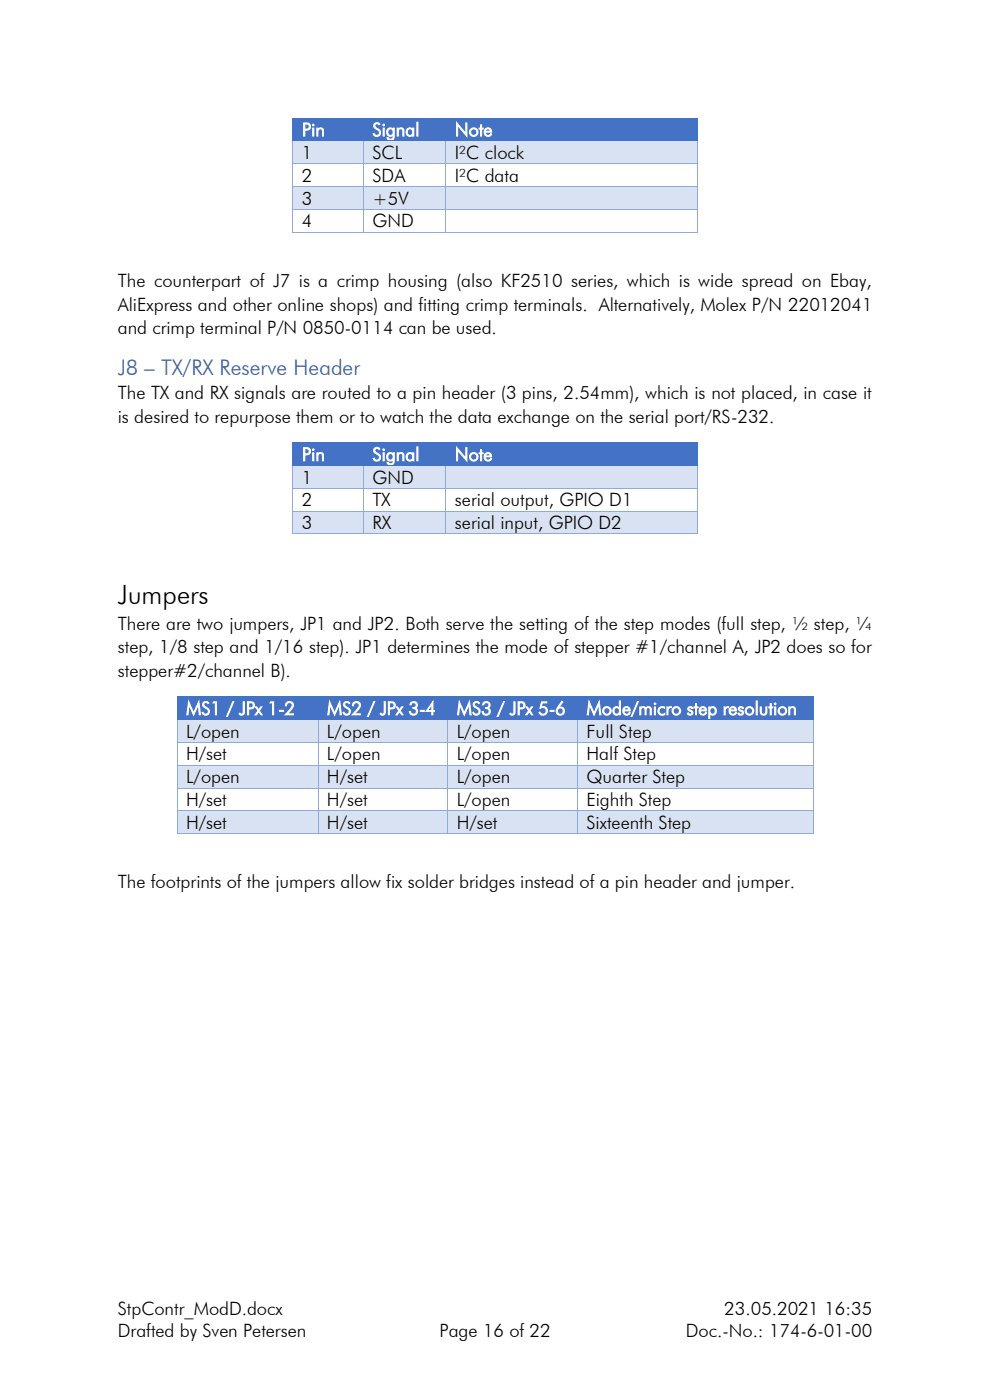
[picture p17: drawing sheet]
<svg xmlns="http://www.w3.org/2000/svg" width="210mm" height="297mm" viewBox="0 0 210 297" stroke-linecap="round" stroke-linejoin="round" font-family="sans-serif">
<defs><g id="words">
<text font-size="5.6" x="25" y="128">Jumpers</text>
<text font-size="4.6" fill="#2f5496" x="25" y="79.5">J8 – TX/RX Reserve Header</text>
<g font-size="3.9" fill="#fff">
<text x="64.1" y="28.9">Pin</text>
<text x="79" y="28.9">Signal</text>
<text x="96.5" y="28.9">Note</text>
<text x="64.1" y="97.8">Pin</text>
<text x="79" y="97.8">Signal</text>
<text x="96.5" y="97.8">Note</text>
<text x="39.5" y="151.7">MS1 / JPx 1-2</text>
<text x="69.4" y="151.7">MS2 / JPx 3-4</text>
<text x="96.9" y="151.7">MS3 / JPx 5-6</text>
<text x="124.4" y="151.7">Mode/micro step resolution</text>
</g>
<g font-size="3.9">
<text x="64.1" y="33.7">1</text>
<text x="79" y="33.7">SCL</text>
<text x="96.5" y="33.7">I²C clock</text>
<text x="64.1" y="38.6">2</text>
<text x="79" y="38.6">SDA</text>
<text x="96.5" y="38.6">I²C data</text>
<text x="64.1" y="43.4">3</text>
<text x="79" y="43.4">+5V</text>
<text x="64.1" y="48.2">4</text>
<text x="79" y="48.2">GND</text>
<text x="25" y="60.9">The counterpart of J7 is a crimp housing (also KF2510 series, which is wide spread on Ebay,</text>
<text x="25" y="65.9">AliExpress and other online shops) and fitting crimp terminals. Alternatively, Molex P/N 22012041</text>
<text x="25" y="70.9">and crimp terminal P/N 0850-0114 can be used.</text>
<text x="25" y="84.7">The TX and RX signals are routed to a pin header (3 pins, 2.54mm), which is not placed, in case it</text>
<text x="25" y="89.7">is desired to repurpose them or to watch the data exchange on the serial port/RS-232.</text>
<text x="64.1" y="102.6">1</text>
<text x="64.1" y="107.4">2</text>
<text x="79" y="102.6">GND</text>
<text x="79" y="107.4">TX</text>
<text x="96.5" y="107.4">serial output, GPIO D1</text>
<text x="64.1" y="112.2">3</text>
<text x="79" y="112.2">RX</text>
<text x="96.5" y="112.2">serial input, GPIO D2</text>
<text x="25" y="133.6">There are two jumpers, JP1 and JP2. Both serve the setting of the step modes (full step, ½ step, ¼</text>
<text x="25" y="138.6">step, 1/8 step and 1/16 step). JP1 determines the mode of stepper #1/channel A, JP2 does so for</text>
<text x="25" y="143.7">stepper#2/channel B).</text>
<text x="39.5" y="156.5">L/open</text>
<text x="39.5" y="161.3">H/set</text>
<text x="69.4" y="156.5">L/open</text>
<text x="69.4" y="161.3">L/open</text>
<text x="96.9" y="156.5">L/open</text>
<text x="96.9" y="161.3">L/open</text>
<text x="124.4" y="156.5">Full Step</text>
<text x="124.4" y="161.3">Half Step</text>
<text x="39.5" y="166.2">L/open</text>
<text x="69.4" y="166.2">H/set</text>
<text x="96.9" y="166.2">L/open</text>
<text x="124.4" y="166.2">Quarter Step</text>
<text x="39.5" y="171">H/set</text>
<text x="69.4" y="171">H/set</text>
<text x="96.9" y="171">L/open</text>
<text x="124.4" y="171">Eighth Step</text>
<text x="39.5" y="175.8">H/set</text>
<text x="69.4" y="175.8">H/set</text>
<text x="96.9" y="175.8">H/set</text>
<text x="124.4" y="175.8">Sixteenth Step</text>
<text x="25" y="188.5">The footprints of the jumpers allow fix solder bridges instead of a pin header and jumper.</text>
<text x="25" y="279">StpContr_ModD.docx</text>
<text x="153.7" y="279">23.05.2021 16:35</text>
<text x="25" y="283.6">Drafted by Sven Petersen</text>
<text x="93.2" y="283.6">Page 16 of 22</text>
<text x="145.5" y="283.6">Doc.-No.: 174-6-01-00</text>
</g>
</g></defs>
<g fill="#4472c4">
<path d="M62.2 25.2h14.9v4.6h-14.9z" fill-rule="evenodd"/>
<path d="M64.1 25.2h11.1v4.6h-11.1z" fill-rule="evenodd"/>
<path d="M77.1 25.2h17.5v4.6h-17.5z" fill-rule="evenodd"/>
<path d="M79 25.2h13.7v4.6h-13.7z" fill-rule="evenodd"/>
<path d="M94.6 25.2h53.2v4.6h-53.2z" fill-rule="evenodd"/>
<path d="M96.5 25.2h49.5v4.6h-49.5z" fill-rule="evenodd"/>
<path d="M62.1 25h.1v.1h-.1z" fill-rule="evenodd"/>
<path d="M62.1 25h.1v.1h-.1z" fill-rule="evenodd"/>
</g>
<path d="M62.2 25.1h14.9" fill="none" stroke="#4472c4" stroke-width=".21"/>
<path d="M77.1 25h.2v.1h-.2z" fill-rule="evenodd" fill="#4472c4"/>
<path d="M77.3 25.1h17.3" fill="none" stroke="#4472c4" stroke-width=".21"/>
<path d="M94.6 25h.2v.1h-.2z" fill-rule="evenodd" fill="#4472c4"/>
<path d="M94.8 25.1h53" fill="none" stroke="#4472c4" stroke-width=".21"/>
<g fill="#4472c4">
<path d="M147.8 25h.2v.1h-.2z" fill-rule="evenodd"/>
<path d="M147.8 25h.2v.1h-.2z" fill-rule="evenodd"/>
</g>
<path d="M62.2 25.1v4.7M147.9 25.1v4.7" fill="none" stroke="#4472c4" stroke-width=".21"/>
<g fill="#d9e2f3">
<path d="M62.2 30h14.8v4.7h-14.8z" fill-rule="evenodd"/>
<path d="M64.1 30h11.1v4.7h-11.1z" fill-rule="evenodd"/>
<path d="M77.2 30h17.3v4.7h-17.3z" fill-rule="evenodd"/>
<path d="M79 30h13.7v4.7h-13.7z" fill-rule="evenodd"/>
<path d="M94.7 30h53.1v4.7h-53.1z" fill-rule="evenodd"/>
<path d="M96.5 30h49.5v4.7h-49.5z" fill-rule="evenodd"/>
</g>
<path d="M62.1 29.8h.1v.2h-.1z" fill-rule="evenodd" fill="#4472c4"/>
<path d="M62.2 29.9h14.8" fill="none" stroke="#4472c4" stroke-width=".21"/>
<g fill="#4472c4">
<path d="M77 29.8h.2v.2h-.2z" fill-rule="evenodd"/>
<path d="M77.2 29.8h.2v.2h-.2z" fill-rule="evenodd"/>
</g>
<path d="M77.4 29.9h17.1" fill="none" stroke="#4472c4" stroke-width=".21"/>
<g fill="#4472c4">
<path d="M94.5 29.8h.2v.2h-.2z" fill-rule="evenodd"/>
<path d="M94.7 29.8h.1v.2h-.1z" fill-rule="evenodd"/>
</g>
<path d="M94.8 29.9h53" fill="none" stroke="#4472c4" stroke-width=".21"/>
<path d="M147.8 29.8h.2v.2h-.2z" fill-rule="evenodd" fill="#4472c4"/>
<path d="M62.2 30v4.7M77.1 30v4.7M94.6 30v4.7M147.9 30v4.7" fill="none" stroke="#8eaadb" stroke-width=".21"/>
<path d="M62.1 34.7h.1v.1h-.1z" fill-rule="evenodd" fill="#8eaadb"/>
<path d="M62.2 34.8h14.8" fill="none" stroke="#8eaadb" stroke-width=".21"/>
<path d="M77 34.7h.2v.1h-.2z" fill-rule="evenodd" fill="#8eaadb"/>
<path d="M77.2 34.8h17.3" fill="none" stroke="#8eaadb" stroke-width=".21"/>
<path d="M94.5 34.7h.2v.1h-.2z" fill-rule="evenodd" fill="#8eaadb"/>
<path d="M94.7 34.8h53.1" fill="none" stroke="#8eaadb" stroke-width=".21"/>
<path d="M147.8 34.7h.2v.1h-.2z" fill-rule="evenodd" fill="#8eaadb"/>
<path d="M62.2 34.8v4.7M77.1 34.8v4.7M94.6 34.8v4.7M147.9 34.8v4.7" fill="none" stroke="#8eaadb" stroke-width=".21"/>
<g fill="#d9e2f3">
<path d="M62.2 39.7h14.8v4.6h-14.8z" fill-rule="evenodd"/>
<path d="M64.1 39.7h11.1v4.6h-11.1z" fill-rule="evenodd"/>
<path d="M77.2 39.7h17.3v4.6h-17.3z" fill-rule="evenodd"/>
<path d="M79 39.7h13.7v4.6h-13.7z" fill-rule="evenodd"/>
<path d="M94.7 39.7h53.1v4.6h-53.1z" fill-rule="evenodd"/>
<path d="M96.5 39.7h49.5v4.6h-49.5z" fill-rule="evenodd"/>
</g>
<path d="M62.1 39.5h.1v.2h-.1z" fill-rule="evenodd" fill="#8eaadb"/>
<path d="M62.2 39.6h14.8" fill="none" stroke="#8eaadb" stroke-width=".21"/>
<path d="M77 39.5h.2v.2h-.2z" fill-rule="evenodd" fill="#8eaadb"/>
<path d="M77.2 39.6h17.3" fill="none" stroke="#8eaadb" stroke-width=".21"/>
<path d="M94.5 39.5h.2v.2h-.2z" fill-rule="evenodd" fill="#8eaadb"/>
<path d="M94.7 39.6h53.1" fill="none" stroke="#8eaadb" stroke-width=".21"/>
<path d="M147.8 39.5h.2v.2h-.2z" fill-rule="evenodd" fill="#8eaadb"/>
<path d="M62.2 39.7v4.6M77.1 39.7v4.6M94.6 39.7v4.6M147.9 39.7v4.6" fill="none" stroke="#8eaadb" stroke-width=".21"/>
<path d="M62.1 44.3h.1v.2h-.1z" fill-rule="evenodd" fill="#8eaadb"/>
<path d="M62.2 44.4h14.8" fill="none" stroke="#8eaadb" stroke-width=".21"/>
<path d="M77 44.3h.2v.2h-.2z" fill-rule="evenodd" fill="#8eaadb"/>
<path d="M77.2 44.4h17.3" fill="none" stroke="#8eaadb" stroke-width=".21"/>
<path d="M94.5 44.3h.2v.2h-.2z" fill-rule="evenodd" fill="#8eaadb"/>
<path d="M94.7 44.4h53.1" fill="none" stroke="#8eaadb" stroke-width=".21"/>
<path d="M147.8 44.3h.2v.2h-.2z" fill-rule="evenodd" fill="#8eaadb"/>
<path d="M62.2 44.5v4.7" fill="none" stroke="#8eaadb" stroke-width=".21"/>
<g fill="#8eaadb">
<path d="M62.1 49.2h.1v.1h-.1z" fill-rule="evenodd"/>
<path d="M62.1 49.2h.1v.1h-.1z" fill-rule="evenodd"/>
</g>
<path d="M62.2 49.2h14.8M77.1 44.5v4.7" fill="none" stroke="#8eaadb" stroke-width=".21"/>
<path d="M77 49.2h.2v.1h-.2z" fill-rule="evenodd" fill="#8eaadb"/>
<path d="M77.2 49.2h17.3M94.6 44.5v4.7" fill="none" stroke="#8eaadb" stroke-width=".21"/>
<path d="M94.5 49.2h.2v.1h-.2z" fill-rule="evenodd" fill="#8eaadb"/>
<path d="M94.7 49.2h53.1M147.9 44.5v4.7" fill="none" stroke="#8eaadb" stroke-width=".21"/>
<g fill="#8eaadb">
<path d="M147.8 49.2h.2v.1h-.2z" fill-rule="evenodd"/>
<path d="M147.8 49.2h.2v.1h-.2z" fill-rule="evenodd"/>
</g>
<g fill="#4472c4">
<path d="M62.2 94h14.9v4.7h-14.9z" fill-rule="evenodd"/>
<path d="M64.1 94h11.1v4.7h-11.1z" fill-rule="evenodd"/>
<path d="M77.1 94h17.5v4.7h-17.5z" fill-rule="evenodd"/>
<path d="M79 94h13.7v4.7h-13.7z" fill-rule="evenodd"/>
<path d="M94.6 94h53.2v4.7h-53.2z" fill-rule="evenodd"/>
<path d="M96.5 94h49.5v4.7h-49.5z" fill-rule="evenodd"/>
<path d="M62.1 93.8h.1v.2h-.1z" fill-rule="evenodd"/>
<path d="M62.1 93.8h.1v.2h-.1z" fill-rule="evenodd"/>
</g>
<path d="M62.2 93.9h14.9" fill="none" stroke="#4472c4" stroke-width=".21"/>
<path d="M77.1 93.8h.2v.2h-.2z" fill-rule="evenodd" fill="#4472c4"/>
<path d="M77.3 93.9h17.3" fill="none" stroke="#4472c4" stroke-width=".21"/>
<path d="M94.6 93.8h.2v.2h-.2z" fill-rule="evenodd" fill="#4472c4"/>
<path d="M94.8 93.9h53" fill="none" stroke="#4472c4" stroke-width=".21"/>
<g fill="#4472c4">
<path d="M147.8 93.8h.2v.2h-.2z" fill-rule="evenodd"/>
<path d="M147.8 93.8h.2v.2h-.2z" fill-rule="evenodd"/>
</g>
<path d="M62.2 94v4.7M147.9 94v4.7" fill="none" stroke="#4472c4" stroke-width=".21"/>
<g fill="#d9e2f3">
<path d="M62.2 98.9h14.8v4.6h-14.8z" fill-rule="evenodd"/>
<path d="M64.1 98.9h11.1v4.6h-11.1z" fill-rule="evenodd"/>
<path d="M77.2 98.9h17.3v4.6h-17.3z" fill-rule="evenodd"/>
<path d="M79 98.9h13.7v4.6h-13.7z" fill-rule="evenodd"/>
<path d="M94.7 98.9h53.1v4.6h-53.1z" fill-rule="evenodd"/>
<path d="M96.5 98.9h49.5v4.6h-49.5z" fill-rule="evenodd"/>
</g>
<path d="M62.1 98.7h.1v.2h-.1z" fill-rule="evenodd" fill="#4472c4"/>
<path d="M62.2 98.8h14.8" fill="none" stroke="#4472c4" stroke-width=".21"/>
<g fill="#4472c4">
<path d="M77 98.7h.2v.2h-.2z" fill-rule="evenodd"/>
<path d="M77.2 98.7h.2v.2h-.2z" fill-rule="evenodd"/>
</g>
<path d="M77.4 98.8h17.1" fill="none" stroke="#4472c4" stroke-width=".21"/>
<g fill="#4472c4">
<path d="M94.5 98.7h.2v.2h-.2z" fill-rule="evenodd"/>
<path d="M94.7 98.7h.1v.2h-.1z" fill-rule="evenodd"/>
</g>
<path d="M94.8 98.8h53" fill="none" stroke="#4472c4" stroke-width=".21"/>
<path d="M147.8 98.7h.2v.2h-.2z" fill-rule="evenodd" fill="#4472c4"/>
<path d="M62.2 98.9v4.6M77.1 98.9v4.6M94.6 98.9v4.6M147.9 98.9v4.6" fill="none" stroke="#8eaadb" stroke-width=".21"/>
<path d="M62.1 103.5h.1v.2h-.1z" fill-rule="evenodd" fill="#8eaadb"/>
<path d="M62.2 103.6h14.8" fill="none" stroke="#8eaadb" stroke-width=".21"/>
<path d="M77 103.5h.2v.2h-.2z" fill-rule="evenodd" fill="#8eaadb"/>
<path d="M77.2 103.6h17.3" fill="none" stroke="#8eaadb" stroke-width=".21"/>
<path d="M94.5 103.5h.2v.2h-.2z" fill-rule="evenodd" fill="#8eaadb"/>
<path d="M94.7 103.6h53.1" fill="none" stroke="#8eaadb" stroke-width=".21"/>
<path d="M147.8 103.5h.2v.2h-.2z" fill-rule="evenodd" fill="#8eaadb"/>
<path d="M62.2 103.7v4.6M77.1 103.7v4.6M94.6 103.7v4.6M147.9 103.7v4.6" fill="none" stroke="#8eaadb" stroke-width=".21"/>
<g fill="#d9e2f3">
<path d="M62.2 108.5h14.8v4.7h-14.8z" fill-rule="evenodd"/>
<path d="M64.1 108.5h11.1v4.7h-11.1z" fill-rule="evenodd"/>
<path d="M77.2 108.5h17.3v4.7h-17.3z" fill-rule="evenodd"/>
<path d="M79 108.5h13.7v4.7h-13.7z" fill-rule="evenodd"/>
<path d="M94.7 108.5h53.1v4.7h-53.1z" fill-rule="evenodd"/>
<path d="M96.5 108.5h49.5v4.7h-49.5z" fill-rule="evenodd"/>
</g>
<path d="M62.1 108.3h.1v.2h-.1z" fill-rule="evenodd" fill="#8eaadb"/>
<path d="M62.2 108.4h14.8" fill="none" stroke="#8eaadb" stroke-width=".21"/>
<path d="M77 108.3h.2v.2h-.2z" fill-rule="evenodd" fill="#8eaadb"/>
<path d="M77.2 108.4h17.3" fill="none" stroke="#8eaadb" stroke-width=".21"/>
<path d="M94.5 108.3h.2v.2h-.2z" fill-rule="evenodd" fill="#8eaadb"/>
<path d="M94.7 108.4h53.1" fill="none" stroke="#8eaadb" stroke-width=".21"/>
<path d="M147.8 108.3h.2v.2h-.2z" fill-rule="evenodd" fill="#8eaadb"/>
<path d="M62.2 108.5v4.7" fill="none" stroke="#8eaadb" stroke-width=".21"/>
<g fill="#8eaadb">
<path d="M62.1 113.2h.1v.1h-.1z" fill-rule="evenodd"/>
<path d="M62.1 113.2h.1v.1h-.1z" fill-rule="evenodd"/>
</g>
<path d="M62.2 113.3h14.8M77.1 108.5v4.7" fill="none" stroke="#8eaadb" stroke-width=".21"/>
<path d="M77 113.2h.2v.1h-.2z" fill-rule="evenodd" fill="#8eaadb"/>
<path d="M77.2 113.3h17.3M94.6 108.5v4.7" fill="none" stroke="#8eaadb" stroke-width=".21"/>
<path d="M94.5 113.2h.2v.1h-.2z" fill-rule="evenodd" fill="#8eaadb"/>
<path d="M94.7 113.3h53.1M147.9 108.5v4.7" fill="none" stroke="#8eaadb" stroke-width=".21"/>
<g fill="#8eaadb">
<path d="M147.8 113.2h.2v.1h-.2z" fill-rule="evenodd"/>
<path d="M147.8 113.2h.2v.1h-.2z" fill-rule="evenodd"/>
</g>
<g fill="#4472c4">
<path d="M37.6 147.9h29.9v4.7h-29.9z" fill-rule="evenodd"/>
<path d="M39.5 147.9h26v4.7h-26z" fill-rule="evenodd"/>
<path d="M67.5 147.9h27.5v4.7h-27.5z" fill-rule="evenodd"/>
<path d="M69.4 147.9h23.7v4.7h-23.7z" fill-rule="evenodd"/>
<path d="M95 147.9h27.5v4.7h-27.5z" fill-rule="evenodd"/>
<path d="M96.9 147.9h23.7v4.7h-23.7z" fill-rule="evenodd"/>
<path d="M122.5 147.9h49.9v4.7h-49.9z" fill-rule="evenodd"/>
<path d="M124.4 147.9h46.2v4.7h-46.2z" fill-rule="evenodd"/>
<path d="M37.5 147.8h.1v.1h-.1z" fill-rule="evenodd"/>
<path d="M37.5 147.8h.1v.1h-.1z" fill-rule="evenodd"/>
</g>
<path d="M37.6 147.8h29.9" fill="none" stroke="#4472c4" stroke-width=".21"/>
<path d="M67.5 147.8h.2v.1h-.2z" fill-rule="evenodd" fill="#4472c4"/>
<path d="M67.7 147.8h27.3" fill="none" stroke="#4472c4" stroke-width=".21"/>
<path d="M95 147.8h.2v.1h-.2z" fill-rule="evenodd" fill="#4472c4"/>
<path d="M95.2 147.8h27.3" fill="none" stroke="#4472c4" stroke-width=".21"/>
<path d="M122.5 147.8h.2v.1h-.2z" fill-rule="evenodd" fill="#4472c4"/>
<path d="M122.7 147.8h49.8" fill="none" stroke="#4472c4" stroke-width=".21"/>
<g fill="#4472c4">
<path d="M172.5 147.8h.1v.1h-.1z" fill-rule="evenodd"/>
<path d="M172.5 147.8h.1v.1h-.1z" fill-rule="evenodd"/>
</g>
<path d="M37.6 147.9v4.7M172.5 147.9v4.7" fill="none" stroke="#4472c4" stroke-width=".21"/>
<g fill="#d9e2f3">
<path d="M37.6 152.8h29.8v4.6h-29.8z" fill-rule="evenodd"/>
<path d="M39.5 152.8h26v4.6h-26z" fill-rule="evenodd"/>
<path d="M67.5 152.8h27.4v4.6h-27.4z" fill-rule="evenodd"/>
<path d="M69.4 152.8h23.7v4.6h-23.7z" fill-rule="evenodd"/>
<path d="M95.1 152.8h27.3v4.6h-27.3z" fill-rule="evenodd"/>
<path d="M96.9 152.8h23.7v4.6h-23.7z" fill-rule="evenodd"/>
<path d="M122.6 152.8h49.8v4.6h-49.8z" fill-rule="evenodd"/>
<path d="M124.4 152.8h46.2v4.6h-46.2z" fill-rule="evenodd"/>
</g>
<path d="M37.5 152.6h.1v.2h-.1z" fill-rule="evenodd" fill="#4472c4"/>
<path d="M37.6 152.7h29.8" fill="none" stroke="#4472c4" stroke-width=".21"/>
<g fill="#4472c4">
<path d="M67.4 152.6h.2v.2h-.2z" fill-rule="evenodd"/>
<path d="M67.6 152.6h.2v.2h-.2z" fill-rule="evenodd"/>
</g>
<path d="M67.8 152.7h27.1" fill="none" stroke="#4472c4" stroke-width=".21"/>
<g fill="#4472c4">
<path d="M94.9 152.6h.2v.2h-.2z" fill-rule="evenodd"/>
<path d="M95.1 152.6h.2v.2h-.2z" fill-rule="evenodd"/>
</g>
<path d="M95.3 152.7h27.1" fill="none" stroke="#4472c4" stroke-width=".21"/>
<g fill="#4472c4">
<path d="M122.4 152.6h.2v.2h-.2z" fill-rule="evenodd"/>
<path d="M122.6 152.6h.1v.2h-.1z" fill-rule="evenodd"/>
</g>
<path d="M122.7 152.7h49.8" fill="none" stroke="#4472c4" stroke-width=".21"/>
<path d="M172.5 152.6h.1v.2h-.1z" fill-rule="evenodd" fill="#4472c4"/>
<path d="M37.6 152.8v4.6M67.5 152.8v4.6M95 152.8v4.6M122.5 152.8v4.6M172.5 152.8v4.6" fill="none" stroke="#8eaadb" stroke-width=".21"/>
<path d="M37.5 157.4h.1v.2h-.1z" fill-rule="evenodd" fill="#8eaadb"/>
<path d="M37.6 157.5h29.8" fill="none" stroke="#8eaadb" stroke-width=".21"/>
<path d="M67.4 157.4h.2v.2h-.2z" fill-rule="evenodd" fill="#8eaadb"/>
<path d="M67.6 157.5h27.3" fill="none" stroke="#8eaadb" stroke-width=".21"/>
<path d="M94.9 157.4h.2v.2h-.2z" fill-rule="evenodd" fill="#8eaadb"/>
<path d="M95.1 157.5h27.3" fill="none" stroke="#8eaadb" stroke-width=".21"/>
<path d="M122.4 157.4h.2v.2h-.2z" fill-rule="evenodd" fill="#8eaadb"/>
<path d="M122.6 157.5h49.9" fill="none" stroke="#8eaadb" stroke-width=".21"/>
<path d="M172.5 157.4h.1v.2h-.1z" fill-rule="evenodd" fill="#8eaadb"/>
<path d="M37.6 157.6v4.6M67.5 157.6v4.6M95 157.6v4.6M122.5 157.6v4.6M172.5 157.6v4.6" fill="none" stroke="#8eaadb" stroke-width=".21"/>
<g fill="#d9e2f3">
<path d="M37.6 162.4h29.8v4.7h-29.8z" fill-rule="evenodd"/>
<path d="M39.5 162.4h26v4.7h-26z" fill-rule="evenodd"/>
<path d="M67.5 162.4h27.4v4.7h-27.4z" fill-rule="evenodd"/>
<path d="M69.4 162.4h23.7v4.7h-23.7z" fill-rule="evenodd"/>
<path d="M95.1 162.4h27.3v4.7h-27.3z" fill-rule="evenodd"/>
<path d="M96.9 162.4h23.7v4.7h-23.7z" fill-rule="evenodd"/>
<path d="M122.6 162.4h49.8v4.7h-49.8z" fill-rule="evenodd"/>
<path d="M124.4 162.4h46.2v4.7h-46.2z" fill-rule="evenodd"/>
</g>
<path d="M37.5 162.2h.1v.2h-.1z" fill-rule="evenodd" fill="#8eaadb"/>
<path d="M37.6 162.3h29.8" fill="none" stroke="#8eaadb" stroke-width=".21"/>
<path d="M67.4 162.2h.2v.2h-.2z" fill-rule="evenodd" fill="#8eaadb"/>
<path d="M67.6 162.3h27.3" fill="none" stroke="#8eaadb" stroke-width=".21"/>
<path d="M94.9 162.2h.2v.2h-.2z" fill-rule="evenodd" fill="#8eaadb"/>
<path d="M95.1 162.3h27.3" fill="none" stroke="#8eaadb" stroke-width=".21"/>
<path d="M122.4 162.2h.2v.2h-.2z" fill-rule="evenodd" fill="#8eaadb"/>
<path d="M122.6 162.3h49.9" fill="none" stroke="#8eaadb" stroke-width=".21"/>
<path d="M172.5 162.2h.1v.2h-.1z" fill-rule="evenodd" fill="#8eaadb"/>
<path d="M37.6 162.4v4.7M67.5 162.4v4.7M95 162.4v4.7M122.5 162.4v4.7M172.5 162.4v4.7" fill="none" stroke="#8eaadb" stroke-width=".21"/>
<path d="M37.5 167.1h.1v.2h-.1z" fill-rule="evenodd" fill="#8eaadb"/>
<path d="M37.6 167.2h29.8" fill="none" stroke="#8eaadb" stroke-width=".21"/>
<path d="M67.4 167.1h.2v.2h-.2z" fill-rule="evenodd" fill="#8eaadb"/>
<path d="M67.6 167.2h27.3" fill="none" stroke="#8eaadb" stroke-width=".21"/>
<path d="M94.9 167.1h.2v.2h-.2z" fill-rule="evenodd" fill="#8eaadb"/>
<path d="M95.1 167.2h27.3" fill="none" stroke="#8eaadb" stroke-width=".21"/>
<path d="M122.4 167.1h.2v.2h-.2z" fill-rule="evenodd" fill="#8eaadb"/>
<path d="M122.6 167.2h49.9" fill="none" stroke="#8eaadb" stroke-width=".21"/>
<path d="M172.5 167.1h.1v.2h-.1z" fill-rule="evenodd" fill="#8eaadb"/>
<path d="M37.6 167.3v4.6M67.5 167.3v4.6M95 167.3v4.6M122.5 167.3v4.6M172.5 167.3v4.6" fill="none" stroke="#8eaadb" stroke-width=".21"/>
<g fill="#d9e2f3">
<path d="M37.6 172.1h29.8v4.7h-29.8z" fill-rule="evenodd"/>
<path d="M39.5 172.1h26v4.7h-26z" fill-rule="evenodd"/>
<path d="M67.5 172.1h27.4v4.7h-27.4z" fill-rule="evenodd"/>
<path d="M69.4 172.1h23.7v4.7h-23.7z" fill-rule="evenodd"/>
<path d="M95.1 172.1h27.3v4.7h-27.3z" fill-rule="evenodd"/>
<path d="M96.9 172.1h23.7v4.7h-23.7z" fill-rule="evenodd"/>
<path d="M122.6 172.1h49.8v4.7h-49.8z" fill-rule="evenodd"/>
<path d="M124.4 172.1h46.2v4.7h-46.2z" fill-rule="evenodd"/>
</g>
<path d="M37.5 171.9h.1v.2h-.1z" fill-rule="evenodd" fill="#8eaadb"/>
<path d="M37.6 172h29.8" fill="none" stroke="#8eaadb" stroke-width=".21"/>
<path d="M67.4 171.9h.2v.2h-.2z" fill-rule="evenodd" fill="#8eaadb"/>
<path d="M67.6 172h27.3" fill="none" stroke="#8eaadb" stroke-width=".21"/>
<path d="M94.9 171.9h.2v.2h-.2z" fill-rule="evenodd" fill="#8eaadb"/>
<path d="M95.1 172h27.3" fill="none" stroke="#8eaadb" stroke-width=".21"/>
<path d="M122.4 171.9h.2v.2h-.2z" fill-rule="evenodd" fill="#8eaadb"/>
<path d="M122.6 172h49.9" fill="none" stroke="#8eaadb" stroke-width=".21"/>
<path d="M172.5 171.9h.1v.2h-.1z" fill-rule="evenodd" fill="#8eaadb"/>
<path d="M37.6 172.1v4.7" fill="none" stroke="#8eaadb" stroke-width=".21"/>
<g fill="#8eaadb">
<path d="M37.5 176.8h.1v.1h-.1z" fill-rule="evenodd"/>
<path d="M37.5 176.8h.1v.1h-.1z" fill-rule="evenodd"/>
</g>
<path d="M37.6 176.9h29.8M67.5 172.1v4.7" fill="none" stroke="#8eaadb" stroke-width=".21"/>
<path d="M67.4 176.8h.2v.1h-.2z" fill-rule="evenodd" fill="#8eaadb"/>
<path d="M67.6 176.9h27.3M95 172.1v4.7" fill="none" stroke="#8eaadb" stroke-width=".21"/>
<path d="M94.9 176.8h.2v.1h-.2z" fill-rule="evenodd" fill="#8eaadb"/>
<path d="M95.1 176.9h27.3M122.5 172.1v4.7" fill="none" stroke="#8eaadb" stroke-width=".21"/>
<path d="M122.4 176.8h.2v.1h-.2z" fill-rule="evenodd" fill="#8eaadb"/>
<path d="M122.6 176.9h49.9M172.5 172.1v4.7" fill="none" stroke="#8eaadb" stroke-width=".21"/>
<g fill="#8eaadb">
<path d="M172.5 176.8h.1v.1h-.1z" fill-rule="evenodd"/>
<path d="M172.5 176.8h.1v.1h-.1z" fill-rule="evenodd"/>
</g>
<use href="#words"/>
</svg>
